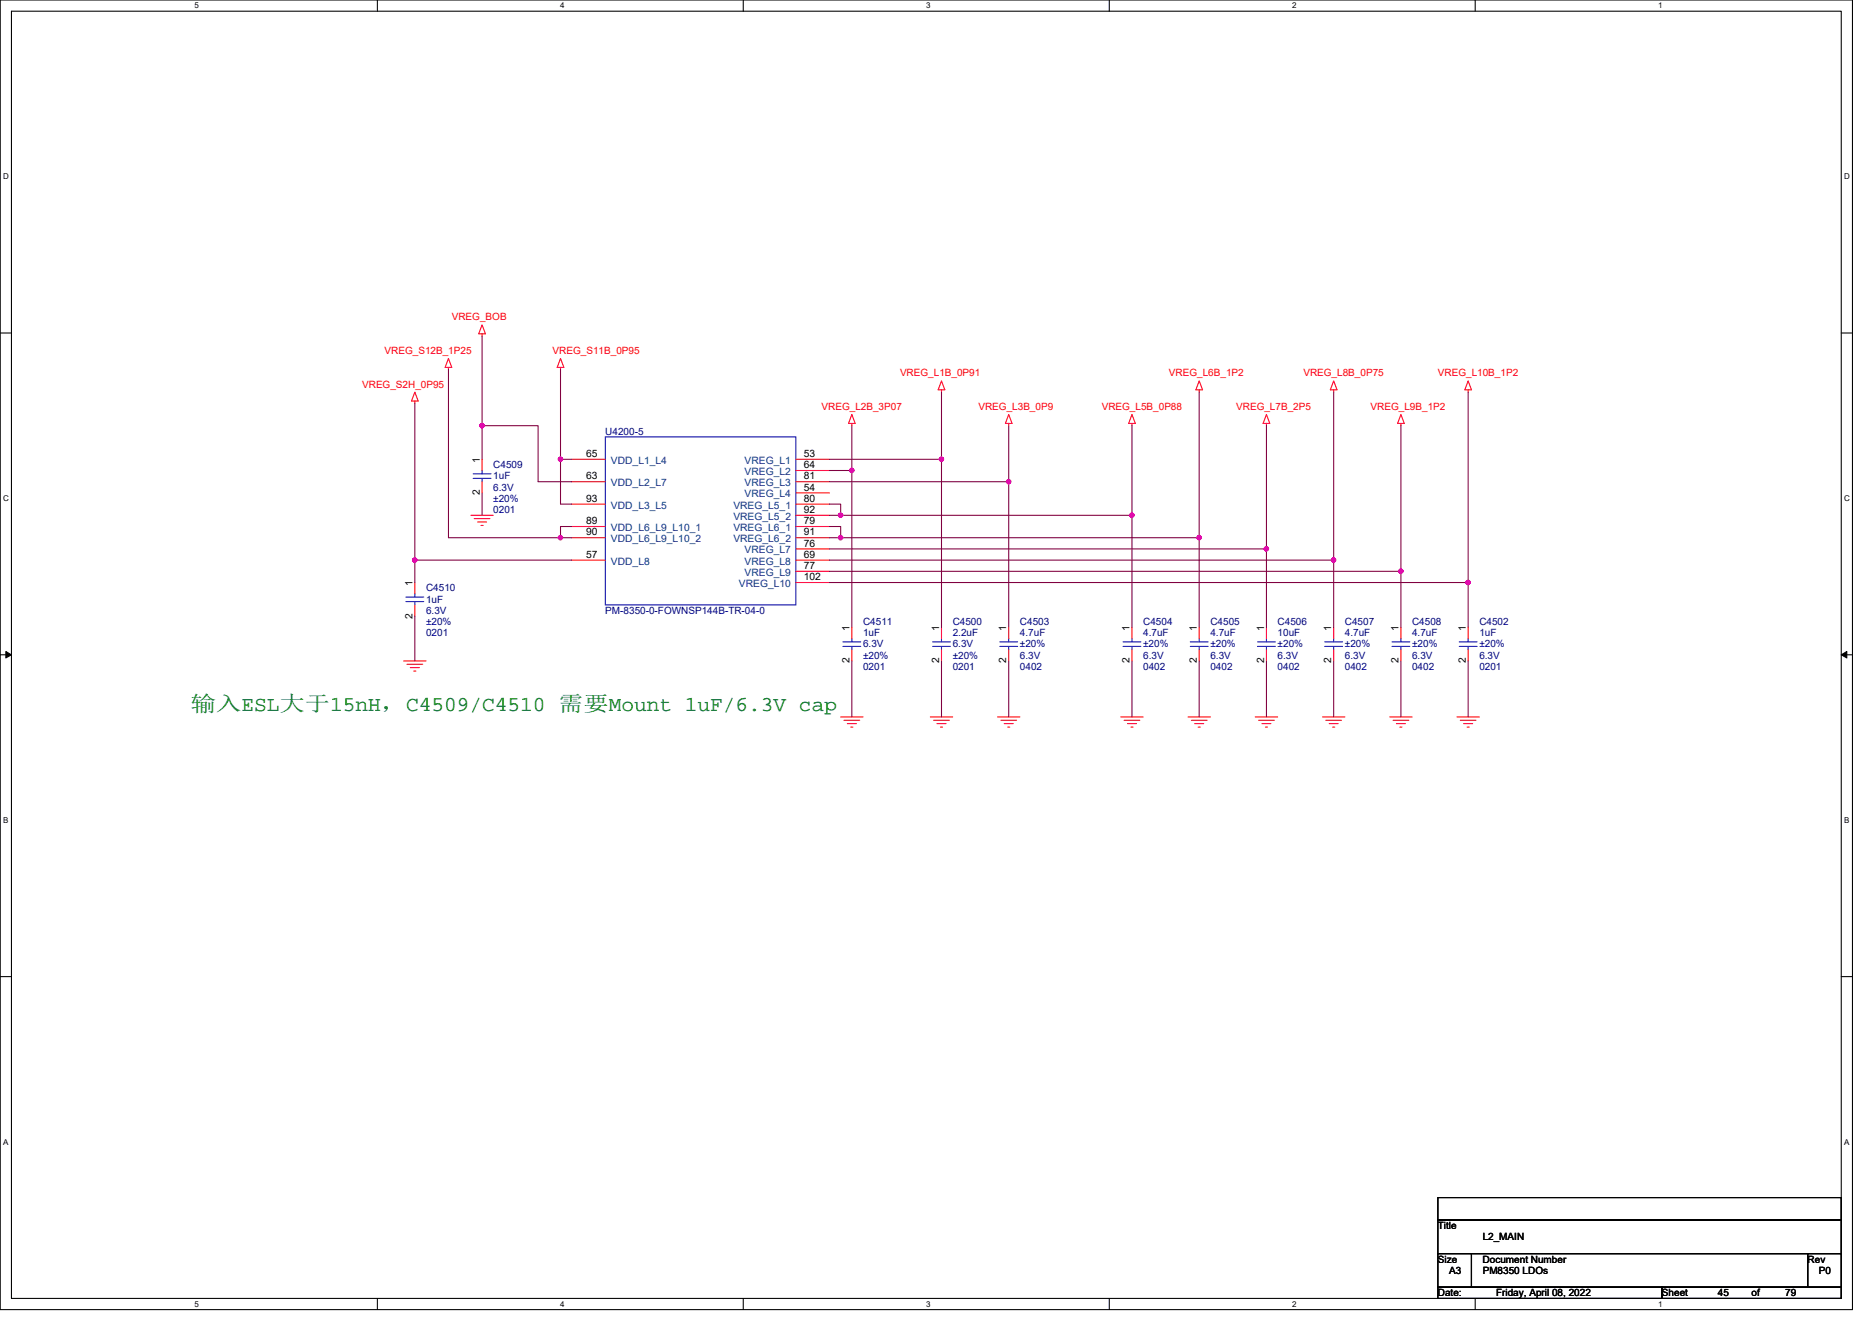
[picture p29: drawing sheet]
<svg xmlns="http://www.w3.org/2000/svg" width="297mm" height="210mm" viewBox="0 0 297 210" stroke-linecap="round" stroke-linejoin="round" font-family="sans-serif">
<defs><g id="words">
<text font-size="3.4" fill="#008000" x="30.3" y="112.9">输入ESL大于15nH，C4509/C4510 需要Mount 1uF/6.3V cap</text>
<g font-size="1.6" fill="#f00">
<text x="71.7" y="50.8">VREG_BOB</text>
<text x="61" y="56.2">VREG_S12B_1P25</text>
<text x="87.7" y="56.2">VREG_S11B_0P95</text>
<text x="142.8" y="59.7">VREG_L1B_0P91</text>
<text x="185.5" y="59.7">VREG_L6B_1P2</text>
<text x="206.8" y="59.7">VREG_L8B_0P75</text>
<text x="228.2" y="59.7">VREG_L10B_1P2</text>
<text x="57.5" y="61.5">VREG_S2H_0P95</text>
<text x="130.4" y="65.1">VREG_L2B_3P07</text>
<text x="155.3" y="65.1">VREG_L3B_0P9</text>
<text x="174.8" y="65.1">VREG_L5B_0P88</text>
<text x="196.1" y="65.1">VREG_L7B_2P5</text>
<text x="217.5" y="65.1">VREG_L9B_1P2</text>
</g>
<g font-size="1.6" fill="#000080">
<text x="96.1" y="69">U4200-5</text>
<text x="78.3" y="74.3">C4509</text>
<text x="78.3" y="76.1">1uF</text>
<text x="78.3" y="77.9">6.3V</text>
<text x="78.3" y="81.4">0201</text>
<text x="78.3" y="79.7">±20%</text>
<text x="67.6" y="93.9">C4510</text>
<text x="67.6" y="95.7">1uF</text>
<text x="67.6" y="101">0201</text>
<text x="67.6" y="97.4">6.3V</text>
<text x="67.6" y="99.2">±20%</text>
<text x="96.1" y="97.4">PM-8350-0-FOWNSP144B-TR-04-0</text>
<text x="136.9" y="99.2">C4511</text>
<text x="136.9" y="101">1uF</text>
<text x="151.2" y="99.2">C4500</text>
<text x="151.2" y="101">2.2uF</text>
<text x="161.8" y="99.2">C4503</text>
<text x="161.8" y="101">4.7uF</text>
<text x="181.4" y="99.2">C4504</text>
<text x="181.4" y="101">4.7uF</text>
<text x="192.1" y="99.2">C4505</text>
<text x="192.1" y="101">4.7uF</text>
<text x="202.7" y="99.2">C4506</text>
<text x="202.7" y="101">10uF</text>
<text x="213.4" y="99.2">C4507</text>
<text x="213.4" y="101">4.7uF</text>
<text x="224.1" y="99.2">C4508</text>
<text x="224.1" y="101">4.7uF</text>
<text x="234.7" y="99.2">C4502</text>
<text x="234.7" y="101">1uF</text>
<text x="136.9" y="106.3">0201</text>
<text x="136.9" y="102.8">6.3V</text>
<text x="136.9" y="104.5">±20%</text>
<text x="151.2" y="106.3">0201</text>
<text x="151.2" y="102.8">6.3V</text>
<text x="151.2" y="104.5">±20%</text>
<text x="161.8" y="106.3">0402</text>
<text x="161.8" y="104.5">6.3V</text>
<text x="161.8" y="102.8">±20%</text>
<text x="181.4" y="106.3">0402</text>
<text x="181.4" y="104.5">6.3V</text>
<text x="181.4" y="102.8">±20%</text>
<text x="192.1" y="106.3">0402</text>
<text x="192.1" y="104.5">6.3V</text>
<text x="192.1" y="102.8">±20%</text>
<text x="202.7" y="106.3">0402</text>
<text x="202.7" y="104.5">6.3V</text>
<text x="202.7" y="102.8">±20%</text>
<text x="213.4" y="106.3">0402</text>
<text x="213.4" y="104.5">6.3V</text>
<text x="213.4" y="102.8">±20%</text>
<text x="224.1" y="106.3">0402</text>
<text x="224.1" y="104.5">6.3V</text>
<text x="224.1" y="102.8">±20%</text>
<text x="234.7" y="106.3">0201</text>
<text x="234.7" y="104.5">6.3V</text>
<text x="234.7" y="102.8">±20%</text>
</g>
<g font-size="1.6">
<text x="76.1" y="73.4" transform="rotate(-90 76.1 73.4)">1</text>
<text x="93" y="72.5">65</text>
<text x="93" y="76.1">63</text>
<text x="127.5" y="72.5">53</text>
<text x="127.5" y="74.3">64</text>
<text x="127.5" y="76.1">81</text>
<text x="127.5" y="77.9">54</text>
<text x="76.1" y="78.6" transform="rotate(-90 76.1 78.6)">2</text>
<text x="93" y="79.6">93</text>
<text x="93" y="83.2">89</text>
<text x="127.5" y="79.6">80</text>
<text x="127.5" y="81.4">92</text>
<text x="127.5" y="83.2">79</text>
<text x="93" y="85">90</text>
<text x="93" y="88.5">57</text>
<text x="127.5" y="86.7">76</text>
<text x="127.5" y="88.5">69</text>
<text x="127.5" y="85">91</text>
<text x="65.4" y="93" transform="rotate(-90 65.4 93)">1</text>
<text x="127.5" y="90.3">77</text>
<text x="127.5" y="92.1">102</text>
<text x="65.4" y="98.2" transform="rotate(-90 65.4 98.2)">2</text>
<text x="134.8" y="100.1" transform="rotate(-90 134.8 100.1)">1</text>
<text x="149" y="100.1" transform="rotate(-90 149 100.1)">1</text>
<text x="159.7" y="100.1" transform="rotate(-90 159.7 100.1)">1</text>
<text x="179.2" y="100.1" transform="rotate(-90 179.2 100.1)">1</text>
<text x="189.9" y="100.1" transform="rotate(-90 189.9 100.1)">1</text>
<text x="200.6" y="100.1" transform="rotate(-90 200.6 100.1)">1</text>
<text x="211.2" y="100.1" transform="rotate(-90 211.2 100.1)">1</text>
<text x="221.9" y="100.1" transform="rotate(-90 221.9 100.1)">1</text>
<text x="232.6" y="100.1" transform="rotate(-90 232.6 100.1)">1</text>
<text x="134.8" y="105.3" transform="rotate(-90 134.8 105.3)">2</text>
<text x="149" y="105.3" transform="rotate(-90 149 105.3)">2</text>
<text x="159.7" y="105.3" transform="rotate(-90 159.7 105.3)">2</text>
<text x="179.2" y="105.3" transform="rotate(-90 179.2 105.3)">2</text>
<text x="189.9" y="105.3" transform="rotate(-90 189.9 105.3)">2</text>
<text x="200.6" y="105.3" transform="rotate(-90 200.6 105.3)">2</text>
<text x="211.2" y="105.3" transform="rotate(-90 211.2 105.3)">2</text>
<text x="221.9" y="105.3" transform="rotate(-90 221.9 105.3)">2</text>
<text x="232.6" y="105.3" transform="rotate(-90 232.6 105.3)">2</text>
<text x="228.1" y="195.1">Title</text>
<text x="235.3" y="196.8">L2_MAIN</text>
<text x="228.1" y="200.4">Size</text>
<text x="229.9" y="202.2">A3</text>
<text x="235.3" y="200.4">Document Number</text>
<text x="235.3" y="202.2">PM8350 LDOs</text>
<text x="286.8" y="200.4">Rev</text>
<text x="288.6" y="202.2">P0</text>
<text x="228.1" y="205.7">Date:</text>
<text x="237.4" y="205.7">Friday, April 08, 2022</text>
<text x="263.7" y="205.7">Sheet</text>
<text x="272.6" y="205.7">45</text>
<text x="277.9" y="205.7">of</text>
<text x="283.3" y="205.7">79</text>
</g>
<g font-size="1.6" fill="#004080">
<text x="96.9" y="73.6">VDD_L1_L4</text>
<text x="96.9" y="77.2">VDD_L2_L7</text>
<text x="118.1" y="73.6">VREG_L1</text>
<text x="118.1" y="75.4">VREG_L2</text>
<text x="118.1" y="77.2">VREG_L3</text>
<text x="96.9" y="80.7">VDD_L3_L5</text>
<text x="116.4" y="80.7">VREG_L5_1</text>
<text x="116.4" y="82.5">VREG_L5_2</text>
<text x="118.1" y="79">VREG_L4</text>
<text x="96.9" y="84.3">VDD_L6_L9_L10_1</text>
<text x="96.9" y="86.1">VDD_L6_L9_L10_2</text>
<text x="96.9" y="89.6">VDD_L8</text>
<text x="116.4" y="84.3">VREG_L6_1</text>
<text x="116.4" y="86.1">VREG_L6_2</text>
<text x="118.1" y="87.8">VREG_L7</text>
<text x="118.1" y="89.6">VREG_L8</text>
<text x="117.3" y="93.2">VREG_L10</text>
<text x="118.1" y="91.4">VREG_L9</text>
</g>
<g font-size="1.3">
<text x="30.8" y="1.3">5</text>
<text x="88.9" y="1.3">4</text>
<text x="147" y="1.3">3</text>
<text x="205" y="1.3">2</text>
<text x="263.1" y="1.3">1</text>
<text x=".5" y="28.4">D</text>
<text x="292.6" y="28.4">D</text>
<text x=".5" y="79.5">C</text>
<text x="292.6" y="79.5">C</text>
<text x=".5" y="130.6">B</text>
<text x="292.6" y="130.6">B</text>
<text x=".5" y="181.7">A</text>
<text x="292.6" y="181.7">A</text>
<text x="30.8" y="207.4">5</text>
<text x="88.9" y="207.4">4</text>
<text x="147" y="207.4">3</text>
<text x="205" y="207.4">2</text>
<text x="263.1" y="207.4">1</text>
</g>
</g></defs>
<path d="M0 0h293.9v207.9h-293.9zM1.8 1.8h290.4v204.3h-290.4z" fill="none" stroke="#000" stroke-width=".17"/>
<g fill="#fff">
<path d="M30.8 .2h.7v1.4h-.7z"/>
<path d="M30.8 206.3h.7v1.4h-.7z"/>
</g>
<path d="M59.9 0v1.8M59.9 206.1v1.8" fill="none" stroke="#000" stroke-width=".17"/>
<g fill="#fff">
<path d="M88.9 .2h.7v1.4h-.7z"/>
<path d="M88.9 206.3h.7v1.4h-.7z"/>
</g>
<path d="M117.9 0v1.8M117.9 206.1v1.8" fill="none" stroke="#000" stroke-width=".17"/>
<g fill="#fff">
<path d="M147 .2h.7v1.4h-.7z"/>
<path d="M147 206.3h.7v1.4h-.7z"/>
</g>
<path d="M176 0v1.8M176 206.1v1.8" fill="none" stroke="#000" stroke-width=".17"/>
<g fill="#fff">
<path d="M205 .2h.7v1.4h-.7z"/>
<path d="M205 206.3h.7v1.4h-.7z"/>
</g>
<path d="M234.1 0v1.8M234.1 206.1v1.8" fill="none" stroke="#000" stroke-width=".17"/>
<g fill="#fff">
<path d="M263.1 .2h.7v1.4h-.7z"/>
<path d="M263.1 206.3h.7v1.4h-.7z"/>
<path d="M.5 27.3h.9v1.4h-.9z"/>
<path d="M292.6 27.3h.9v1.4h-.9z"/>
<path d="M.5 78.4h.9v1.4h-.9z"/>
<path d="M292.6 78.4h.9v1.4h-.9z"/>
</g>
<path d="M0 52.9h1.8M292.2 52.9h1.7" fill="none" stroke="#000" stroke-width=".17"/>
<g fill="#fff">
<path d="M.5 129.5h.8v1.4h-.8z"/>
<path d="M292.6 129.5h.9v1.4h-.9z"/>
</g>
<path d="M0 103.9h1.8M292.2 103.9h1.7" fill="none" stroke="#000" stroke-width=".17"/>
<path d="M.9 103.4l.9 .5-.9 .5zM292.2 103.9l.8-.5v1z" fill="#000" stroke="#000" stroke-width=".16"/>
<g fill="#fff">
<path d="M.5 180.5h.8v1.4h-.8z"/>
<path d="M292.6 180.5h.9v1.4h-.9z"/>
</g>
<path d="M0 155h1.8M292.2 155h1.7M228.2 190.1h64v3.5h-64zM228.2 193.6h64v5.4h-64zM228.2 199h5.3v5.3h-5.3zM233.5 199h53.3v5.3h-53.3zM286.8 199h5.4v5.3h-5.4zM228.2 204.3h35.5v1.8h-35.5zM263.7 204.3h28.5v1.8h-28.5z" fill="none" stroke="#000" stroke-width=".17"/>
<g fill="none" stroke="#f00" stroke-width=".17">
<path d="M71.2 56.9l.5 1.4h-1.1zM71.2 58.3v.4M76.5 51.6l.5 1.4h-1zM76.5 53v.3M88.9 56.9l.6 1.4h-1.1zM88.9 58.3v.4M65.8 62.2l.6 1.4h-1.1zM65.8 63.6v.4M76.5 72.9v1.8M76.5 76.5v1.7M90.7 72.9h5.4M90.7 76.5h5.4"/>
<path d="M126.3 72.9h5.3M126.3 74.7h5.3M126.3 76.5h5.3M126.3 78.2h5.3M135.2 65.8l.5 1.4h-1.1zM135.2 67.2v.4M149.4 60.5l.5 1.4h-1zM149.4 61.9v.3M160.1 65.8l.5 1.4h-1.1zM160.1 67.2v.4M179.6 65.8l.5 1.4h-1zM179.6 67.2v.4"/>
<path d="M190.3 60.5l.5 1.4h-1zM190.3 61.9v.3M201 65.8l.5 1.4h-1.1zM201 67.2v.4M211.6 60.5l.5 1.4h-1zM211.6 61.9v.3M222.3 65.8l.5 1.4h-1zM222.3 67.2v.4M233 60.5l.5 1.4h-1.1zM233 61.9v.3M65.8 92.5v1.7M65.8 96v1.8"/>
<path d="M74.7 81.8h3.6M75.2 82.3h2.5M75.8 82.8h1.4M76.3 83.4h.4M90.7 80h5.4M90.7 83.6h5.4M90.7 85.3h5.4M90.7 88.9h5.4M126.3 80h5.3M126.3 81.8h5.3M126.3 83.6h5.3M126.3 85.3h5.3"/>
<path d="M126.3 87.1h5.3M126.3 88.9h5.3M126.3 90.7h5.3M126.3 92.5h5.3M135.2 99.6v1.7M149.4 99.6v1.7M160.1 99.6v1.7M179.6 99.6v1.7M190.3 99.6v1.7M201 99.6v1.7M211.6 99.6v1.7M222.3 99.6v1.7"/>
<path d="M233 99.6v1.7M64 104.9h3.6M64.6 105.4h2.5M65.1 106h1.4M65.7 106.5h.3M133.4 113.8h3.5M133.9 114.3h2.5M134.4 114.9h1.5M135 115.4h.3M135.2 103.1v1.8M147.6 113.8h3.6M148.1 114.3h2.5"/>
<path d="M148.7 114.9h1.4M149.2 115.4h.4M149.4 103.1v1.8M158.3 113.8h3.5M158.8 114.3h2.5M159.3 114.9h1.5M159.9 115.4h.3M160.1 103.1v1.8M177.8 113.8h3.6M178.4 114.3h2.5M178.9 114.9h1.4M179.4 115.4h.4"/>
<path d="M179.6 103.1v1.8M188.5 113.8h3.6M189 114.3h2.5M189.6 114.9h1.4M190.1 115.4h.4M190.3 103.1v1.8M199.2 113.8h3.5M199.7 114.3h2.5M200.2 114.9h1.5M200.8 115.4h.3M201 103.1v1.8M209.8 113.8h3.6"/>
<path d="M210.4 114.3h2.5M210.9 114.9h1.4M211.5 115.4h.3M211.6 103.1v1.8M220.5 113.8h3.6M221 114.3h2.5M221.6 114.9h1.4M222.1 115.4h.4M222.3 103.1v1.8M231.2 113.8h3.5M231.7 114.3h2.5M232.2 114.9h1.5"/>
<path d="M232.8 115.4h.3M233 103.1v1.8"/>
</g>
<g fill="none" stroke="#00f" stroke-width=".17">
<path d="M75.1 75.2h2.8M75.1 75.9h2.8M76.5 74.7v.5M76.5 75.9v.6M96.1 69.3h30.2v26.7h-30.2zM64.4 94.8h2.8M64.4 95.5h2.8M65.8 94.2v.6M65.8 95.5v.5M133.7 101.9h2.9M133.7 102.6h2.9M135.2 101.3v.6"/>
<path d="M135.2 102.6v.5M148 101.9h2.8M148 102.6h2.8M149.4 101.3v.6M149.4 102.6v.5M158.6 101.9h2.9M158.6 102.6h2.9M160.1 101.3v.6M160.1 102.6v.5M178.2 101.9h2.8M178.2 102.6h2.8M179.6 101.3v.6"/>
<path d="M179.6 102.6v.5M188.9 101.9h2.8M188.9 102.6h2.8M190.3 101.3v.6M190.3 102.6v.5M199.5 101.9h2.9M199.5 102.6h2.9M201 101.3v.6M201 102.6v.5M210.2 101.9h2.8M210.2 102.6h2.8M211.6 101.3v.6"/>
<path d="M211.6 102.6v.5M220.9 101.9h2.8M220.9 102.6h2.8M222.3 101.3v.6M222.3 102.6v.5M231.5 101.9h2.9M231.5 102.6h2.9M233 101.3v.6M233 102.6v.5"/>
</g>
<g fill="none" stroke="#800040" stroke-width=".17">
<path d="M71.2 58.7v26.6h17.7M76.5 53.3v14.3M88.9 58.7v14.2M65.8 64v24.9M76.5 67.6v5.3M76.5 78.2v3.6M76.5 67.6h8.9v8.9h5.3M88.9 72.9v7.1h1.8M88.9 72.9h1.8M131.6 76.5h28.5M131.6 74.7h3.6M131.6 72.9h17.8"/>
<path d="M135.2 67.6v7.1M135.2 74.7v24.9M149.4 72.9v26.7M149.4 62.2v10.7M160.1 76.5v23.1M160.1 67.6v8.9M179.6 67.6v14.2M190.3 62.2v23.1M201 67.6v19.5M211.6 62.2v26.7M222.3 67.6v23.1M233 62.2v30.3"/>
<path d="M65.8 88.9h24.9M65.8 97.8v7.1M65.8 88.9v3.6M88.9 85.3h1.8M90.7 83.6h-1.8v1.7M131.6 90.7h90.7M131.6 88.9h80M131.6 87.1h69.4M131.6 81.8h1.8M131.6 85.3h1.8M131.6 80h1.8v1.8M131.6 83.6h1.8v1.7"/>
<path d="M131.6 92.5h101.4M133.4 85.3h56.9M133.4 81.8h46.2M179.6 81.8v17.8M190.3 85.3v14.3M201 87.1v12.5M211.6 88.9v10.7M222.3 90.7v8.9M233 92.5v7.1M135.2 104.9v8.9M149.4 104.9v8.9M160.1 104.9v8.9"/>
<path d="M179.6 104.9v8.9M190.3 104.9v8.9M201 104.9v8.9M211.6 104.9v8.9M222.3 104.9v8.9M233 104.9v8.9"/>
</g>
<g fill="#f0f" stroke="#f0f" stroke-width=".17">
<circle cx="76.5" cy="67.6" r=".35"/>
<circle cx="88.9" cy="85.3" r=".35"/>
<circle cx="65.8" cy="88.9" r=".35"/>
<circle cx="149.4" cy="72.9" r=".35"/>
<circle cx="160" cy="76.4" r=".35"/>
<circle cx="200.9" cy="87.1" r=".35"/>
<circle cx="211.6" cy="88.9" r=".35"/>
<circle cx="222.3" cy="90.7" r=".35"/>
<circle cx="232.9" cy="92.4" r=".35"/>
<circle cx="179.6" cy="81.8" r=".35"/>
<circle cx="133.4" cy="81.8" r=".35"/>
<circle cx="190.3" cy="85.3" r=".35"/>
<circle cx="133.4" cy="85.3" r=".35"/>
<circle cx="88.9" cy="72.9" r=".35"/>
<circle cx="135.2" cy="74.7" r=".35"/>
</g>
<use href="#words"/>
</svg>
